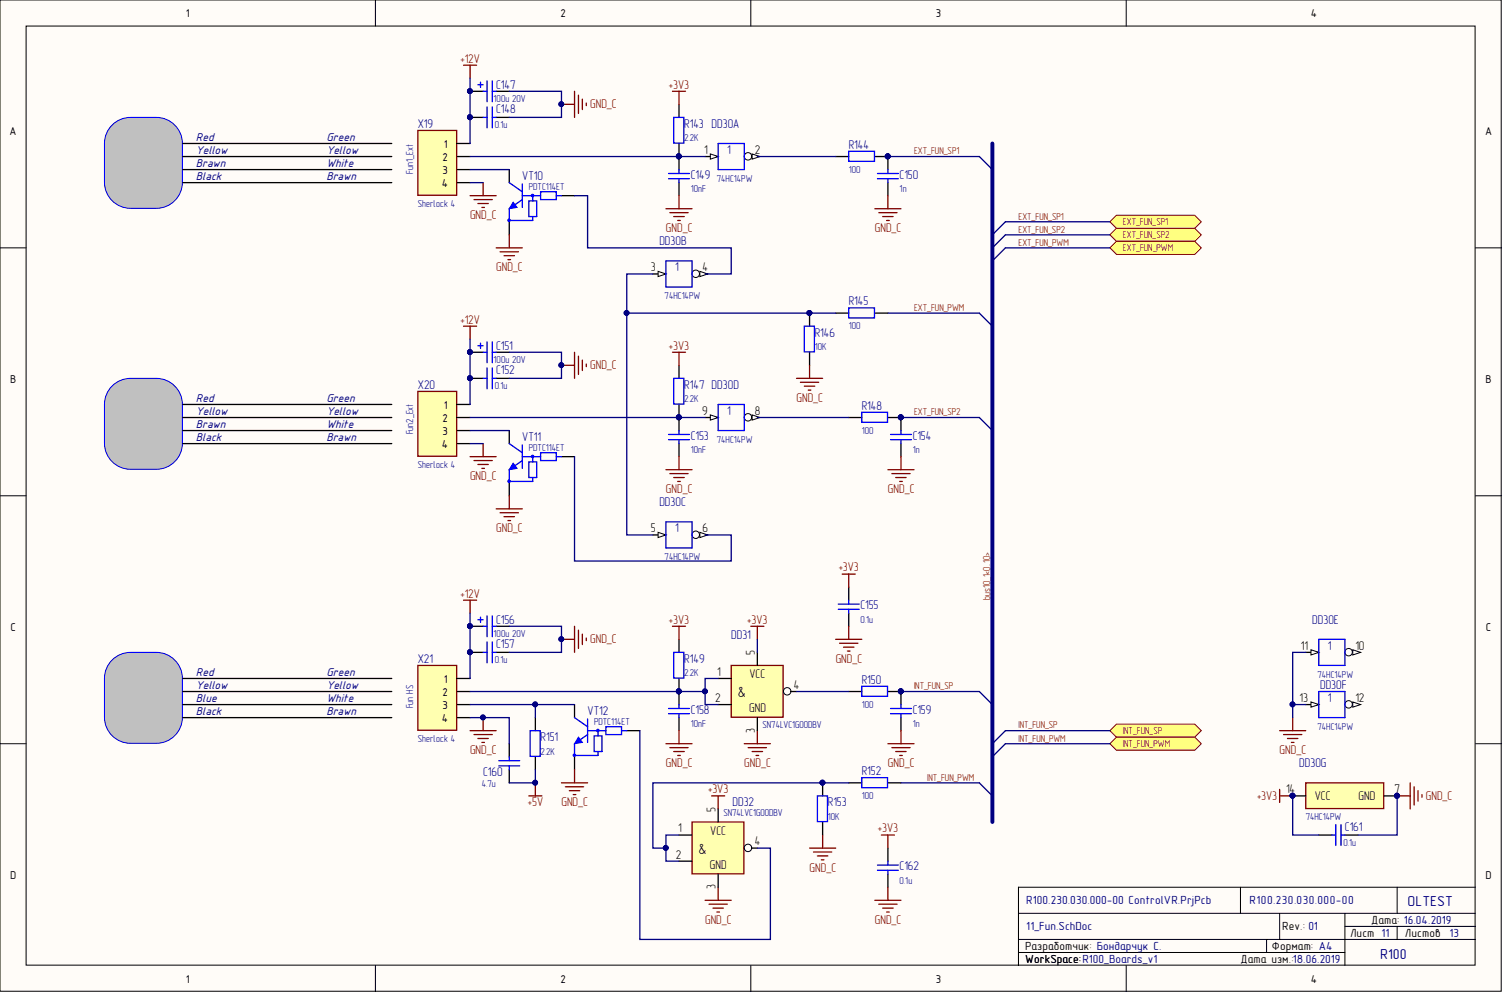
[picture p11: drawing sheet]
<svg xmlns="http://www.w3.org/2000/svg" width="292mm" height="193mm" viewBox="0 0 292 193" stroke-linecap="round" stroke-linejoin="round" font-family="sans-serif">
<defs><g id="words">
<g font-size="2.9">
<text x="143.4" y="135.5">&amp;</text>
<text x="135.8" y="165.9">&amp;</text>
</g>
<g font-size="2.8" fill="#000080">
<text x="273.6" y="176.1">OLTEST</text>
<text x="268.2" y="186.3">R100</text>
</g>
<g font-size="2.5" fill="#800000">
<text x="89.5" y="12.2">+12V</text>
<text x="130" y="17.2">+3V3</text>
<text x="114.7" y="21">GND_C</text>
<text x="91.4" y="42.6">GND_C</text>
<text x="129.4" y="45.1">GND_C</text>
<text x="170" y="45.1">GND_C</text>
<text x="96.4" y="52.7">GND_C</text>
<text x="89.5" y="62.9">+12V</text>
<text x="114.7" y="71.8">GND_C</text>
<text x="130" y="67.9">+3V3</text>
<text x="154.8" y="78.1">GND_C</text>
<text x="91.4" y="93.3">GND_C</text>
<text x="129.4" y="95.8">GND_C</text>
<text x="172.6" y="95.8">GND_C</text>
<text x="96.4" y="103.4">GND_C</text>
<text x="163" y="111.1">+3V3</text>
<text x="89.5" y="116.1">+12V</text>
<text x="114.7" y="125">GND_C</text>
<text x="130" y="121.2">+3V3</text>
<text x="145.2" y="121.2">+3V3</text>
<text x="162.4" y="128.8">GND_C</text>
<text x="91.4" y="146.6">GND_C</text>
<text x="129.4" y="149.1">GND_C</text>
<text x="144.6" y="149.1">GND_C</text>
<text x="172.6" y="149.1">GND_C</text>
<text x="248.7" y="146.6">GND_C</text>
<text x="137.6" y="154.2">+3V3</text>
<text x="244.3" y="155.4">+3V3</text>
<text x="277.1" y="155.4">GND_C</text>
<text x="102.6" y="156.7">+5V</text>
<text x="109.1" y="156.7">GND_C</text>
<text x="170.6" y="161.8">+3V3</text>
<text x="157.3" y="169.4">GND_C</text>
<text x="137" y="179.5">GND_C</text>
<text x="170" y="179.5">GND_C</text>
</g>
<g font-size="2.5" fill="#000080">
<text x="96.4" y="17.2">C147</text>
<text x="96.4" y="22.1">C148</text>
<text x="81.2" y="24.8">X19</text>
<text x="133" y="24.8">R143 DD30A</text>
<text x="141.3" y="29.9">1</text>
<text x="164.9" y="28.9">R144</text>
<text x="101.5" y="35">VT10</text>
<text x="134.2" y="34.7">C149</text>
<text x="174.8" y="34.7">C150</text>
<text x="128.2" y="47.7">DD30B</text>
<text x="131.2" y="52.7">1</text>
<text x="164.9" y="59.3">R145</text>
<text x="158.3" y="65.4">R146</text>
<text x="96.4" y="67.9">C151</text>
<text x="81.2" y="75.6">X20</text>
<text x="96.4" y="72.8">C152</text>
<text x="133" y="75.6">R147 DD30D</text>
<text x="141.3" y="80.6">1</text>
<text x="167.5" y="79.6">R148</text>
<text x="101.5" y="85.7">VT11</text>
<text x="134.2" y="85.4">C153</text>
<text x="177.4" y="85.4">C154</text>
<text x="128.2" y="98.4">DD30C</text>
<text x="131.2" y="103.4">1</text>
<text x="167.2" y="118.4">C155</text>
<text x="96.4" y="121.2">C156</text>
<text x="142.1" y="124.2">DD31</text>
<text x="255" y="121.2">DD30E</text>
<text x="81.2" y="128.8">X21</text>
<text x="96.4" y="126">C157</text>
<text x="133" y="128.8">R149</text>
<text x="258.1" y="126.3">1</text>
<text x="167.5" y="132.9">R150</text>
<text x="256.6" y="133.9">DD30F</text>
<text x="258.1" y="136.4">1</text>
<text x="114.2" y="138.9">VT12</text>
<text x="134.2" y="138.7">C158</text>
<text x="177.4" y="138.7">C159</text>
<text x="105.1" y="144">R151</text>
<text x="252.5" y="149.1">DD30G</text>
<text x="93.9" y="150.9">C160</text>
<text x="167.5" y="150.6">R152</text>
<text x="142.4" y="156.7">DD32</text>
<text x="160.9" y="156.7">R153</text>
<text x="261.4" y="161.5">C161</text>
<text x="174.8" y="169.1">C162</text>
</g>
<g font-size="2.5">
<text x="136.9" y="29.9">1</text>
<text x="146.7" y="29.9">2</text>
<text x="126.5" y="52.7">3</text>
<text x="136.5" y="52.7">4</text>
<text x="136.4" y="80.6">9</text>
<text x="146.7" y="80.6">8</text>
<text x="126.5" y="103.4">5</text>
<text x="136.5" y="103.4">6</text>
<text x="139.4" y="131.3">1</text>
<text x="145.7" y="131.8">VCC</text>
<text x="146.7" y="127.3" transform="rotate(-90 146.7 127.3)">5</text>
<text x="252.8" y="126.3">11</text>
<text x="263.4" y="126.3">10</text>
<text x="139" y="136.4">2</text>
<text x="154.3" y="133.9">4</text>
<text x="252.6" y="136.4">13</text>
<text x="263.4" y="136.4">12</text>
<text x="145.6" y="138.4">GND</text>
<text x="146.7" y="142.4" transform="rotate(-90 146.7 142.4)">3</text>
<text x="250" y="154.2">14</text>
<text x="255.5" y="155.4">VCC</text>
<text x="264" y="155.4">GND</text>
<text x="271" y="154.2">7</text>
<text x="131.8" y="161.8">1</text>
<text x="139.1" y="157.7" transform="rotate(-90 139.1 157.7)">5</text>
<text x="131.4" y="166.8">2</text>
<text x="138" y="162.3">VCC</text>
<text x="146.7" y="164.3">4</text>
<text x="138" y="168.9">GND</text>
<text x="139.1" y="172.8" transform="rotate(-90 139.1 172.8)">3</text>
</g>
<g font-size="2.3" fill="#000080">
<text x="199.5" y="175.7">R100.230.030.000-00 ControlVR.PrjPcb</text>
<text x="242.9" y="175.7">R100.230.030.000-00</text>
<text x="199.5" y="180.8">11_Fun.SchDoc</text>
<text x="281.7" y="182.1">13</text>
</g>
<g font-size="2.3">
<text x="266.5" y="179.5">Дата: 16.04.2019</text>
<text x="199.2" y="184.6">Разработчик: Бондарчук С.</text>
<text x="247.2" y="184.6">Формат: A4</text>
<text x="249.2" y="180.8">Rev.: 01</text>
<text x="262.4" y="182.1">Лист 11</text>
<text x="273.1" y="182.1">Листов</text>
<text x="199.2" y="187.1">WorkSpace:R100_Boards_v1</text>
<text x="199.2" y="187.1">WorkSpace:</text>
<text x="241.1" y="187.1">Дата изм.:18.06.2019</text>
</g>
<g font-size="2.1">
<text x="36.1" y="3.4">1</text>
<text x="109" y="3.4">2</text>
<text x="181.9" y="3.4">3</text>
<text x="254.8" y="3.4">4</text>
<text x="1.9" y="26.2">A</text>
<text x="86.3" y="28.7">1</text>
<text x="288.6" y="26.2">A</text>
<text x="86" y="31.3">2</text>
<text x="86" y="33.8">3</text>
<text x="85.9" y="36.3">4</text>
<text x="1.9" y="74.4">B</text>
<text x="288.7" y="74.4">B</text>
<text x="86" y="82">2</text>
<text x="86.3" y="79.4">1</text>
<text x="85.9" y="87.1">4</text>
<text x="86" y="84.5">3</text>
<text x="2" y="122.5">C</text>
<text x="288.8" y="122.5">C</text>
<text x="86" y="135.2">2</text>
<text x="86" y="137.8">3</text>
<text x="86.3" y="132.7">1</text>
<text x="85.9" y="140.3">4</text>
<text x="1.9" y="170.7">D</text>
<text x="288.7" y="170.7">D</text>
<text x="36.1" y="191">1</text>
<text x="109" y="191">2</text>
<text x="181.9" y="191">3</text>
<text x="254.8" y="191">4</text>
</g>
<g font-size="2.1" fill="#000080">
<text x="38.1" y="27.5">Red</text>
<text x="38.1" y="30">Yellow</text>
<text x="63.4" y="27.5">Green</text>
<text x="63.4" y="30">Yellow</text>
<text x="38.1" y="35.1">Black</text>
<text x="38.1" y="32.5">Brawn</text>
<text x="63.4" y="35.1">Brawn</text>
<text x="63.4" y="32.5">White</text>
<text x="38.1" y="78.2">Red</text>
<text x="38.1" y="80.7">Yellow</text>
<text x="38.1" y="83.2">Brawn</text>
<text x="63.4" y="78.2">Green</text>
<text x="63.4" y="80.7">Yellow</text>
<text x="63.4" y="83.2">White</text>
<text x="38.1" y="85.8">Black</text>
<text x="63.4" y="85.8">Brawn</text>
<text x="38.1" y="131.4">Red</text>
<text x="63.4" y="131.4">Green</text>
<text x="38.1" y="134">Yellow</text>
<text x="38.1" y="136.5">Blue</text>
<text x="63.4" y="134">Yellow</text>
<text x="63.4" y="136.5">White</text>
<text x="38.1" y="139">Black</text>
<text x="63.4" y="139">Brawn</text>
</g>
<g font-size="1.9" fill="#000080">
<text x="95.9" y="19.9">100u 20V</text>
<text x="96.2" y="24.9">0.1u</text>
<text x="133" y="27.5">2.2K</text>
<text x="80.3" y="33.7" transform="rotate(-90 80.3 33.7)">Fun1_Ext</text>
<text x="139.3" y="35.3">74HC14PW</text>
<text x="164.9" y="33.5">100</text>
<text x="81.2" y="40.1">Sherlock 4</text>
<text x="102.8" y="36.8">PDTC114ET</text>
<text x="134.2" y="37.4">10nF</text>
<text x="174.8" y="37.4">1n</text>
<text x="129.2" y="58.1">74HC14PW</text>
<text x="164.9" y="64">100</text>
<text x="95.9" y="70.6">100u 20V</text>
<text x="158.3" y="68">10K</text>
<text x="96.2" y="75.6">0.1u</text>
<text x="133" y="78.2">2.2K</text>
<text x="80.3" y="84.4" transform="rotate(-90 80.3 84.4)">Fun2_Ext</text>
<text x="102.8" y="87.6">PDTC114ET</text>
<text x="134.2" y="88.1">10nF</text>
<text x="139.3" y="86">74HC14PW</text>
<text x="167.5" y="84.3">100</text>
<text x="177.4" y="88.1">1n</text>
<text x="81.2" y="90.9">Sherlock 4</text>
<text x="129.2" y="108.9">74HC14PW</text>
<text x="95.9" y="123.8">100u 20V</text>
<text x="167.2" y="121">0.1u</text>
<text x="96.2" y="128.9">0.1u</text>
<text x="133" y="131.4">2.2K</text>
<text x="256" y="131.7">74HC14PW</text>
<text x="80.3" y="137.7" transform="rotate(-90 80.3 137.7)">Fun HS</text>
<text x="167.5" y="137.5">100</text>
<text x="115.5" y="140.8">PDTC114ET</text>
<text x="134.2" y="141.3">10nF</text>
<text x="148.2" y="141.6">SN74LVC1G00DBV</text>
<text x="177.4" y="141.3">1n</text>
<text x="256" y="141.8">74HC14PW</text>
<text x="81.2" y="144.1">Sherlock 4</text>
<text x="105.1" y="146.6">2.2K</text>
<text x="93.6" y="153">4.7u</text>
<text x="167.5" y="155.3">100</text>
<text x="140.6" y="158.6">SN74LVC1G00DBV</text>
<text x="160.9" y="159.3">10K</text>
<text x="253.8" y="159.3">74HC14PW</text>
<text x="261.1" y="164.4">0.1u</text>
<text x="174.8" y="171.7">0.1u</text>
</g>
<g font-size="1.9" fill="#800000">
<text x="177.6" y="30">EXT_FUN_SP1</text>
<text x="197.9" y="47.7">EXT_FUN_PWM</text>
<text x="197.9" y="45.2">EXT_FUN_SP2</text>
<text x="197.9" y="42.7">EXT_FUN_SP1</text>
<text x="218.2" y="46.2">EXT_FUN_SP2</text>
<text x="218.2" y="43.7">EXT_FUN_SP1</text>
<text x="218.2" y="48.8">EXT_FUN_PWM</text>
<text x="177.6" y="60.4">EXT_FUN_PWM</text>
<text x="177.6" y="80.7">EXT_FUN_SP2</text>
<text x="192.4" y="116.6" transform="rotate(-90 192.4 116.6)">bus10_1&lt;0..10&gt;</text>
<text x="177.6" y="134">INT_FUN_SP</text>
<text x="197.9" y="141.6">INT_FUN_SP</text>
<text x="218.2" y="142.6">INT_FUN_SP</text>
<text x="197.9" y="144.1">INT_FUN_PWM</text>
<text x="218.2" y="145.1">INT_FUN_PWM</text>
<text x="180.2" y="151.7">INT_FUN_PWM</text>
</g>
</g></defs>
<g fill="#fffcf8" stroke="#000" stroke-width=".19">
<path d="M0 0h291.8v192.6h-291.8z"/>
<path d="M5.1 5.1h281.6v182.5h-281.6z"/>
</g>
<g fill="none" stroke="#000" stroke-width=".19">
<path d="M73 0v5.1M145.9 0v5.1M218.9 0v5.1M0 48.2h5.1M286.8 48.2h5M0 96.3h5.1M286.8 96.3h5M0 144.5h5.1M286.8 144.5h5M197.9 177.5h88.9M241.1 172.4v5.1M248.7 177.5v5.1"/>
<path d="M261.4 177.5v10.1M271.5 172.4v5.1M286.8 172.4h-88.9v15.2M73 187.6v5.1M145.9 187.6v5.1M197.9 185.1h63.5M197.9 182.6h88.9M218.9 187.6v5.1M246.2 182.6v2.5M261.4 180h25.4M271.5 180v2.6"/>
</g>
<path d="M81.2 76.1h7.5v12.6h-7.5z" fill="#ffffb0" stroke="#800000" stroke-width=".25"/>
<path d="M88.8 78.6h2.6M88.8 81.1h2.6M88.8 83.7h2.6M88.8 86.2h2.6M99 83.7v2.5M99 93.8v2.5M109.1 88.7h2.6" fill="none" stroke="#000" stroke-width=".25"/>
<path d="M99 86.2l2.5 1.8M101.5 89.5l-2.5 1.8v2.3h4.5M101.5 86.5v4.5M101.5 88.7h3.6" fill="none" stroke="#00f" stroke-width=".25"/>
<path d="M99.7 90l.8 1-1.5 .3z" fill="#00f"/>
<path d="M99.7 90l.8 1-1.5 .3z" fill="none" stroke="#00f" stroke-width=".19"/>
<g fill="none" stroke="#00f" stroke-width=".25">
<path d="M92.9 67.2h1M93.4 66.7v1M93.9 68.5h.8M93.9 73.5h.8M94.7 66.4v4.1M94.7 71.5v4.1M95.7 68.5h.7M95.7 66.4v4.1M95.7 71.5v4.1M95.7 73.5h.7M102.8 89.8h1.5v3h-1.5zM103.5 88.7v1.1"/>
<path d="M103.5 92.8v.8M105.1 88h3v1.5h-3zM108.1 88.7h1"/>
<circle cx="98.9" cy="93.5" r=".22"/>
<circle cx="103.5" cy="88.7" r=".22"/>
</g>
<g fill="none" stroke="#800000" stroke-width=".25">
<path d="M90.1 63.4h2.5M91.4 63.4v2.5M109.1 71h2.6M111.7 68.5v5M112.4 69.2v3.6M113.2 70v2M113.9 70.7v.5M91.4 88.7h5M92.1 89.5h3.6M92.9 90.3h2M93.6 91h.5M93.9 86.2v2.5"/>
<path d="M96.4 98.9h5.1M97.2 99.6h3.5M99 96.3v2.6M98 100.4h2M98.7 101.2h.5"/>
</g>
<path d="M91.4 68.5h2.5M91.4 73.5h2.5M96.4 68.5h2.6M96.4 73.5h2.6" fill="none" stroke="#000" stroke-width=".25"/>
<g fill="#000080" stroke="#000080" stroke-width=".19">
<circle cx="91.3" cy="68.4" r=".47"/>
<circle cx="91.3" cy="73.5" r=".47"/>
<circle cx="109.1" cy="71" r=".47"/>
</g>
<path d="M253.8 152.1h15.1v5h-15.1z" fill="#ffffb0" stroke="#800000" stroke-width=".25"/>
<path d="M132 71v2.5M132 78.6v5.1M132 86.2v2.5M164.9 81.1h2.6M172.6 81.1h2.5v2.6M175.1 86.2v2.5M251.2 154.7h2.6M269 154.7h2.5" fill="none" stroke="#000" stroke-width=".25"/>
<g fill="#000080" stroke="#000080" stroke-width=".19">
<circle cx="251.2" cy="154.6" r=".47"/>
<circle cx="271.5" cy="154.6" r=".47"/>
<circle cx="131.9" cy="81.1" r=".47"/>
<circle cx="175.1" cy="81.1" r=".47"/>
</g>
<path d="M130.9 73.5h2v5h-2zM129.9 85.4h4.1M129.9 84.4h4.1M132 83.7v.7M132 85.4v.8M167.5 80.1h5v2h-5zM173.1 85.4h4M173.1 84.4h4M175.1 83.7v.7M175.1 85.4v.8" fill="none" stroke="#00f" stroke-width=".25"/>
<path d="M130.7 68.5h2.5M132 68.5v2.5M129.4 91.3h5.1M130.2 92h3.5M130.9 92.8h2.1M131.7 93.6h.5M132 88.7v2.6M172.6 91.3h5M173.3 92h3.6M174.1 92.8h2M174.8 93.6h.6M175.1 88.7v2.6" fill="none" stroke="#800000" stroke-width=".25"/>
<g fill="#ffff80" stroke="#800000" stroke-width=".19">
<path d="M215.7 45.6l1.3-1.2h15.2l1.3 1.2-1.3 1.3h-15.2z" fill-rule="evenodd"/>
<path d="M215.7 48.2l1.3-1.3h15.2l1.3 1.3-1.3 1.2h-15.2z" fill-rule="evenodd"/>
</g>
<path d="M248.7 153.4v2.5M248.7 154.7h2.5M271.5 154.7h2.6M274.1 152.1v5.1M274.8 152.9v3.5M275.6 153.7v2M276.4 154.4v.5" fill="none" stroke="#800000" stroke-width=".25"/>
<g fill="#000080" stroke="#000080" stroke-width=".19">
<circle cx="251.2" cy="154.6" r=".47"/>
<circle cx="271.5" cy="154.6" r=".47"/>
</g>
<path d="M256.3 162.3h2.5M261.4 162.3h2.5" fill="none" stroke="#000" stroke-width=".25"/>
<path d="M258.8 162.3h.8M259.6 160.2v4.1M260.6 160.2v4.1M260.6 162.3h.8" fill="none" stroke="#00f" stroke-width=".25"/>
<path d="M81.2 25.3h7.5v12.7h-7.5z" fill="#ffffb0" stroke="#800000" stroke-width=".25"/>
<path d="M88.8 27.9h2.6M88.8 30.4h2.6M88.8 33h2.6M88.8 35.5h2.6M99 33v2.5M109.1 38h2.6M99 43.1v2.5" fill="none" stroke="#000" stroke-width=".25"/>
<path d="M99 35.5l2.5 1.8M101.5 38.8l-2.5 1.8v2.2h4.5M101.5 35.7v4.6M101.5 38h3.6" fill="none" stroke="#00f" stroke-width=".25"/>
<path d="M99.7 39.3l.8 1-1.5 .3z" fill="#00f"/>
<path d="M99.7 39.3l.8 1-1.5 .3z" fill="none" stroke="#00f" stroke-width=".19"/>
<g fill="none" stroke="#00f" stroke-width=".25">
<path d="M92.9 16.5h1M93.4 16v1M93.9 17.7h.8M94.7 15.7v4.1M95.7 17.7h.7M95.7 15.7v4.1M93.9 22.8h.8M94.7 20.8v4M95.7 20.8v4M95.7 22.8h.7M102.8 39h1.5v3.1h-1.5zM103.5 38v1"/>
<path d="M105.1 37.3h3v1.5h-3zM108.1 38h1M129.9 34.7h4.1M129.9 33.7h4.1M130.9 22.8h2v5h-2zM132 33v.7M132 34.7v.8M164.9 29.4h5v2h-5zM170.5 34.7h4.1M170.5 33.7h4.1M172.6 33v.7M172.6 34.7v.8"/>
<path d="M103.5 42.1v.7M164.9 59.8h5v2h-5zM156.3 63.4h2v5h-2z"/>
<circle cx="103.5" cy="38" r=".22"/>
<circle cx="98.9" cy="42.8" r=".22"/>
</g>
<g fill="none" stroke="#800000" stroke-width=".25">
<path d="M90.1 12.7h2.5M91.4 12.7v2.5M111.7 17.7v5.1M112.4 18.5v3.6M113.2 19.3v2M130.7 17.7h2.5M132 17.7v2.6M91.4 38h5M92.1 38.8h3.6M92.9 39.5h2M93.9 35.5v2.5M109.1 20.3h2.6"/>
<path d="M113.9 20v.5M132 38v2.6M172.6 38v2.6M93.6 40.3h.5M96.4 48.2h5.1M97.2 48.9h3.5M98 49.7h2M98.7 50.5h.5M99 45.6v2.6M129.4 40.6h5.1M130.2 41.3h3.5M130.9 42.1h2.1"/>
<path d="M131.7 42.8h.5M170 40.6h5.1M170.8 41.3h3.5M171.5 42.1h2.1M172.3 42.8h.5"/>
</g>
<g fill="none" stroke="#000" stroke-width=".25">
<path d="M91.4 17.7h2.5M96.4 17.7h2.6M91.4 22.8h2.5M96.4 22.8h2.6M132 20.3v2.5M132 27.9v5.1M132 35.5v2.5M162.4 30.4h2.5M170 30.4h2.6v2.6M172.6 35.5v2.5M157.3 60.8v2.6M157.3 68.5v2.5"/>
<path d="M162.4 60.8h2.5M170 60.8h2.6"/>
</g>
<g fill="#000080" stroke="#000080" stroke-width=".19">
<circle cx="91.3" cy="17.7" r=".47"/>
<circle cx="91.3" cy="22.8" r=".47"/>
<circle cx="109.1" cy="20.2" r=".47"/>
<circle cx="131.9" cy="30.4" r=".47"/>
<circle cx="157.3" cy="60.8" r=".47"/>
<circle cx="172.5" cy="30.4" r=".47"/>
</g>
<path d="M215.7 43.1l1.3-1.3h15.2l1.3 1.3-1.3 1.3h-15.2z" fill-rule="evenodd" fill="#ffff80" stroke="#800000" stroke-width=".19"/>
<path d="M154.8 73.5h5.1M155.6 74.3h3.5M156.3 75h2M157.1 75.8h.5M157.3 71v2.5" fill="none" stroke="#800000" stroke-width=".25"/>
<path d="M190.3 30.4l2.6 2.6M195.4 43.1l-2.5 2.5M195.4 45.6l-2.5 2.6M195.4 48.2l-2.5 2.5M190.3 60.8l2.6 2.6M190.3 81.1l2.6 2.6" fill="none" stroke="#000080" stroke-width=".25"/>
<path d="M81.2 129.3h7.5v12.6h-7.5z" fill="#ffffb0" stroke="#800000" stroke-width=".25"/>
<path d="M88.8 131.8h2.6M88.8 134.4h2.6M88.8 136.9h2.6M88.8 139.5h2.6M111.7 136.9v2.6M111.7 147.1v2.5M121.8 142h2.5" fill="none" stroke="#000" stroke-width=".25"/>
<path d="M111.7 139.5l2.5 1.7M114.2 139.7v4.6M114.2 142.8l-2.5 1.7v2.3h4.5M114.2 142h3.5" fill="none" stroke="#00f" stroke-width=".25"/>
<path d="M112.4 143.3l.8 1-1.5 .2z" fill="#00f"/>
<path d="M112.4 143.3l.8 1-1.5 .2z" fill="none" stroke="#00f" stroke-width=".19"/>
<g fill="none" stroke="#00f" stroke-width=".25">
<path d="M93.4 119.9v1M94.7 119.7v4M95.7 119.7v4M92.9 120.4h1M93.9 121.7h.8M93.9 126.8h.8M94.7 124.7v4.1M95.7 121.7h.7M95.7 124.7v4.1M95.7 126.8h.7M129.9 138.7h4.1M129.9 137.7h4.1"/>
<path d="M130.9 126.8h2v5h-2zM132 136.9v.8M132 138.7v.8M167.5 133.4h5v1.9h-5zM173.1 138.7h4M173.1 137.7h4M175.1 136.9v.8M175.1 138.7v.8M96.9 147.8h4.1M96.9 148.8h4.1M99 147.1v.7M99 148.8v.8"/>
<path d="M103 142h2v5h-2zM115.5 143h1.5v3h-1.5zM116.2 142v1M116.2 146v.8M117.7 141.2h3.1v1.6h-3.1zM120.8 142h1M158.9 154.7h1.9v5h-1.9zM167.5 151.1h5v2h-5z"/>
<circle cx="111.6" cy="146.8" r=".22"/>
<circle cx="116.2" cy="142" r=".22"/>
</g>
<g fill="none" stroke="#800000" stroke-width=".25">
<path d="M90.1 116.6h2.5M91.4 116.6v2.6M93.9 139.5v2.5M109.1 124.2h2.6M111.7 121.7v5.1M112.4 122.5v3.5M113.2 123.2v2.1M113.9 124v.5M130.7 121.7h2.5M132 121.7v2.5M91.4 142h5M92.1 142.8h3.6"/>
<path d="M92.9 143.5h2M93.6 144.3h.5M102.8 154.7h2.5M104 152.1v2.6M109.1 152.1h5.1M109.9 152.9h3.5M110.6 153.7h2.1M111.4 154.4h.5M111.7 149.6v2.5M129.4 144.5h5.1M130.2 145.3h3.5M130.9 146h2.1"/>
<path d="M131.7 146.8h.5M132 142v2.5M172.6 144.5h5M173.3 145.3h3.6M174.1 146h2M174.8 146.8h.6M175.1 142v2.5M157.3 164.8h5.1M158.1 165.6h3.5M158.9 166.3h2M159.6 167.1h.5M159.9 162.3v2.5"/>
</g>
<g fill="#000080" stroke="#000080" stroke-width=".19">
<circle cx="93.9" cy="139.4" r=".47"/>
<circle cx="91.3" cy="121.7" r=".47"/>
<circle cx="91.3" cy="126.7" r=".47"/>
<circle cx="109.1" cy="124.2" r=".47"/>
<circle cx="131.9" cy="134.3" r=".47"/>
<circle cx="175.1" cy="134.3" r=".47"/>
<circle cx="159.8" cy="152.1" r=".47"/>
<circle cx="104" cy="152.1" r=".47"/>
</g>
<g fill="none" stroke="#000" stroke-width=".25">
<path d="M91.4 121.7h2.5M91.4 126.8h2.5M96.4 121.7h2.6M96.4 126.8h2.6M104 139.5v2.5M132 124.2v2.6M132 131.8v5.1M132 139.5v2.5M164.9 134.4h2.6M172.6 134.4h2.5v2.5M175.1 139.5v2.5M99 144.5v2.6"/>
<path d="M99 149.6v2.5M104 147.1v2.5M159.9 152.1v2.6M159.9 159.7v2.6M164.9 152.1h2.6M172.6 152.1h2.5"/>
</g>
<path d="M190.3 134.4l2.6 2.5M190.3 152.1l2.6 2.6" fill="none" stroke="#000080" stroke-width=".25"/>
<g fill="#ffff80" stroke="#800000" stroke-width=".19">
<path d="M215.7 142l1.3-1.3h15.2l1.3 1.3-1.3 1.3h-15.2z" fill-rule="evenodd"/>
<path d="M215.7 144.5l1.3-1.2h15.2l1.3 1.2-1.3 1.3h-15.2z" fill-rule="evenodd"/>
</g>
<path d="M195.4 142l-2.5 2.5M195.4 144.5l-2.5 2.6" fill="none" stroke="#000080" stroke-width=".25"/>
<path d="M261.4 126.8h2.5" fill="none" stroke="#000" stroke-width=".25"/>
<circle cx="262.1" cy="126.7" r=".72" fill="#fffcf8" stroke="#000" stroke-width=".19"/>
<path d="M262.9 126.3l1.5 .5-1.5 .5z" fill="#fffcf8"/>
<path d="M262.9 126.3l1.5 .5-1.5 .5z" fill="none" stroke="#000" stroke-width=".19"/>
<path d="M253.8 126.8h2.5" fill="none" stroke="#000" stroke-width=".25"/>
<path d="M254.8 126.3l1.5 .5-1.5 .5z" fill="#fffcf8"/>
<path d="M254.8 126.3l1.5 .5-1.5 .5z" fill="none" stroke="#000" stroke-width=".19"/>
<path d="M256.3 124.2h5.1v5.1h-5.1z" fill="none" stroke="#00f" stroke-width=".25"/>
<path d="M137 30.4h2.6" fill="none" stroke="#000" stroke-width=".25"/>
<path d="M138 29.9l1.6 .5-1.6 .5z" fill="#fffcf8"/>
<path d="M138 29.9l1.6 .5-1.6 .5z" fill="none" stroke="#000" stroke-width=".19"/>
<path d="M144.6 30.4h2.6" fill="none" stroke="#000" stroke-width=".25"/>
<circle cx="145.4" cy="30.4" r=".72" fill="#fffcf8" stroke="#000" stroke-width=".19"/>
<path d="M146.2 29.9l1.5 .5-1.5 .5z" fill="#fffcf8"/>
<path d="M146.2 29.9l1.5 .5-1.5 .5z" fill="none" stroke="#000" stroke-width=".19"/>
<path d="M139.6 27.9h5v5.1h-5z" fill="none" stroke="#00f" stroke-width=".25"/>
<path d="M126.9 53.2h2.5" fill="none" stroke="#000" stroke-width=".25"/>
<path d="M127.9 52.7l1.5 .5-1.5 .5z" fill="#fffcf8"/>
<path d="M127.9 52.7l1.5 .5-1.5 .5z" fill="none" stroke="#000" stroke-width=".19"/>
<path d="M134.5 53.2h2.5" fill="none" stroke="#000" stroke-width=".25"/>
<circle cx="135.2" cy="53.2" r=".72" fill="#fffcf8" stroke="#000" stroke-width=".19"/>
<path d="M136 52.7l1.5 .5-1.5 .5z" fill="#fffcf8"/>
<path d="M136 52.7l1.5 .5-1.5 .5z" fill="none" stroke="#000" stroke-width=".19"/>
<path d="M129.4 50.7h5.1v5.1h-5.1z" fill="none" stroke="#00f" stroke-width=".25"/>
<path d="M134.5 104h2.5" fill="none" stroke="#000" stroke-width=".25"/>
<circle cx="135.2" cy="103.9" r=".72" fill="#fffcf8" stroke="#000" stroke-width=".19"/>
<path d="M136 103.4l1.5 .6-1.5 .5z" fill="#fffcf8"/>
<path d="M136 103.4l1.5 .6-1.5 .5z" fill="none" stroke="#000" stroke-width=".19"/>
<path d="M126.9 104h2.5" fill="none" stroke="#000" stroke-width=".25"/>
<path d="M127.9 103.4l1.5 .6-1.5 .5z" fill="#fffcf8"/>
<path d="M127.9 103.4l1.5 .6-1.5 .5z" fill="none" stroke="#000" stroke-width=".19"/>
<path d="M129.4 101.4h5.1v5.1h-5.1z" fill="none" stroke="#00f" stroke-width=".25"/>
<path d="M144.6 81.1h2.6" fill="none" stroke="#000" stroke-width=".25"/>
<circle cx="145.4" cy="81.1" r=".72" fill="#fffcf8" stroke="#000" stroke-width=".19"/>
<path d="M146.2 80.6l1.5 .5-1.5 .5z" fill="#fffcf8"/>
<path d="M146.2 80.6l1.5 .5-1.5 .5z" fill="none" stroke="#000" stroke-width=".19"/>
<path d="M137 81.1h2.6" fill="none" stroke="#000" stroke-width=".25"/>
<path d="M138 80.6l1.6 .5-1.6 .5z" fill="#fffcf8"/>
<path d="M138 80.6l1.6 .5-1.6 .5z" fill="none" stroke="#000" stroke-width=".19"/>
<path d="M139.6 78.6h5v5.1h-5z" fill="none" stroke="#00f" stroke-width=".25"/>
<path d="M261.4 136.9h2.5" fill="none" stroke="#000" stroke-width=".25"/>
<circle cx="262.1" cy="136.9" r=".72" fill="#fffcf8" stroke="#000" stroke-width=".19"/>
<path d="M262.9 136.4l1.5 .5-1.5 .5z" fill="#fffcf8"/>
<path d="M262.9 136.4l1.5 .5-1.5 .5z" fill="none" stroke="#000" stroke-width=".19"/>
<path d="M253.8 136.9h2.5" fill="none" stroke="#000" stroke-width=".25"/>
<path d="M254.8 136.4l1.5 .5-1.5 .5z" fill="#fffcf8"/>
<path d="M254.8 136.4l1.5 .5-1.5 .5z" fill="none" stroke="#000" stroke-width=".19"/>
<path d="M162.9 117.4h4.1M162.9 118.4h4.1M164.9 116.6v.8M164.9 118.4v.8M256.3 134.4h5.1v5.1h-5.1zM170.5 168.1h4.1M170.5 169.1h4.1M172.6 167.3v.8M172.6 169.1v.8" fill="none" stroke="#00f" stroke-width=".25"/>
<g fill="none" stroke="#800000" stroke-width=".25">
<path d="M163.7 111.6h2.5M164.9 111.6v2.5M145.9 121.7h2.6M147.2 121.7v2.5M162.4 124.2h5.1M163.2 125h3.5M163.9 125.8h2.1M164.7 126.5h.5M164.9 121.7v2.5M251.2 139.5v2.5M138.3 154.7h2.5M139.6 154.7v2.5"/>
<path d="M144.6 144.5h5.1M145.4 145.3h3.6M146.2 146h2M146.9 146.8h.5M147.2 142v2.5M248.7 142h5.1M249.5 142.8h3.5M250.2 143.5h2M251 144.3h.5M137 175h5.1M137.8 175.7h3.5M138.6 176.5h2"/>
<path d="M139.3 177.2h.5M139.6 172.4v2.6M170 175h5.1M170.8 175.7h3.5M171.3 162.3h2.5M171.5 176.5h2.1M172.3 177.2h.5M172.6 162.3v2.5M172.6 172.4v2.6"/>
</g>
<path d="M164.9 114.1v2.5M164.9 119.2v2.5M172.6 164.8v2.5M172.6 169.9v2.5" fill="none" stroke="#000" stroke-width=".25"/>
<path d="M21.5 128.6a5.1 5.1 0 0 1 3.9-1.8h5a5.1 5.1 0 0 1 5.1 5v7.6a5.1 5.1 0 0 1-5.1 5h-5a5.1 5.1 0 0 1-5.1-5v-7.6a5 5 0 0 1 1.2-3.2z" fill="#c0c0c0" stroke="#00f" stroke-width=".19"/>
<path d="M35.5 131.8h40.6M35.5 134.4h40.6M35.5 136.9h40.6M35.5 139.5h40.6" fill="none" stroke="#000" stroke-width=".25"/>
<path d="M21.5 75.3a5.1 5.1 0 0 1 3.9-1.8h5a5.1 5.1 0 0 1 5.1 5.1v7.5a5.1 5.1 0 0 1-5.1 5.1h-5a5.1 5.1 0 0 1-5.1-5.1v-7.5a5 5 0 0 1 1.2-3.3z" fill="#c0c0c0" stroke="#00f" stroke-width=".19"/>
<path d="M35.5 78.6h40.6M35.5 81.1h40.6M35.5 83.7h40.6M35.5 86.2h40.6" fill="none" stroke="#000" stroke-width=".25"/>
<path d="M21.5 24.6a5.1 5.1 0 0 1 3.9-1.8h5a5.1 5.1 0 0 1 5.1 5.1v7.5a5.1 5.1 0 0 1-5.1 5.1h-5a5.1 5.1 0 0 1-5.1-5.1v-7.5a5 5 0 0 1 1.2-3.3z" fill="#c0c0c0" stroke="#00f" stroke-width=".19"/>
<path d="M35.5 27.9h40.6M35.5 30.4h40.6M35.5 33h40.6M35.5 35.5h40.6" fill="none" stroke="#000" stroke-width=".25"/>
<path d="M142.1 129.3h10.1v10.1h-10.1z" fill="#ffffb0" stroke="#800000" stroke-width=".25"/>
<path d="M139.6 131.8h2.5M139.6 136.9h2.5M147.2 126.8v2.5M147.2 139.5v2.5M152.3 134.4h2.5" fill="none" stroke="#000" stroke-width=".25"/>
<path d="M143.4 133.1h2.4v2.5h-2.4z" fill="#ffffb0" stroke="#ffffb0" stroke-width=".19"/>
<circle cx="153" cy="134.3" r=".72" fill="#fffcf8" stroke="#000" stroke-width=".19"/>
<path d="M134.5 159.7h10.1v10.1h-10.1z" fill="#ffffb0" stroke="#800000" stroke-width=".25"/>
<path d="M139.6 157.2v2.5M132 162.3h2.5M132 167.3h2.5M139.6 169.9v2.5M144.6 164.8h2.6" fill="none" stroke="#000" stroke-width=".25"/>
<path d="M135.8 163.5h2.4v2.5h-2.4z" fill="#ffffb0" stroke="#ffffb0" stroke-width=".19"/>
<circle cx="145.4" cy="164.8" r=".72" fill="#fffcf8" stroke="#000" stroke-width=".19"/>
<g fill="none" stroke="#000080" stroke-width=".25">
<path d="M91.4 15.2v12.7M99 17.7h10.1v5.1h-10.1M91.4 30.4h45.6M91.4 35.5h2.5M91.4 33h7.6M111.7 38h2.5v10.2h27.9v5h-5.1M147.2 30.4h15.2M172.6 30.4h17.7M126.9 53.2h-5.1v50.8h5.1M195.4 45.6h20.3M195.4 43.1h20.3M195.4 48.2h20.3"/>
<path d="M91.4 65.9v12.7M99 68.5h10.1v5h-10.1M121.8 60.8h40.6M172.6 60.8h17.7M91.4 81.1h45.6M91.4 86.2h2.5M91.4 83.7h7.6M111.7 88.7v20.3h30.4v-5h-5.1M147.2 81.1h17.7M175.1 81.1h15.2M91.4 119.2v12.6M91.4 136.9h20.3"/>
<path d="M91.4 139.5h7.6v5M99 121.7h10.1v5.1h-10.1M104 136.9v2.6M137 134.4v2.5h2.6M139.6 131.8h-2.6v2.6h-45.6M147.2 124.2v2.6M154.8 134.4h10.1M175.1 134.4h15.2M251.2 136.9h2.6M253.8 126.8h-2.6v12.7M104 149.6v2.5h-5M124.3 142v40.6h25.4v-17.8h-2.5"/>
<path d="M164.9 152.1h-38v12.7h2.5v-2.5h2.6M175.1 152.1h15.2M195.4 142h20.3M195.4 144.5h20.3M251.2 154.7v7.6h5.1M271.5 154.7v7.6h-7.6M129.4 164.8v2.5h2.6"/>
</g>
<g fill="#000080" stroke="#000080" stroke-width=".19">
<circle cx="91.3" cy="73.5" r=".47"/>
<circle cx="91.3" cy="68.4" r=".47"/>
<circle cx="109.1" cy="71" r=".47"/>
<circle cx="131.9" cy="81.1" r=".47"/>
<circle cx="251.2" cy="154.6" r=".47"/>
<circle cx="271.5" cy="154.6" r=".47"/>
<circle cx="91.3" cy="22.8" r=".47"/>
<circle cx="91.3" cy="17.7" r=".47"/>
<circle cx="109.1" cy="20.2" r=".47"/>
<circle cx="131.9" cy="30.4" r=".47"/>
<circle cx="121.8" cy="60.8" r=".47"/>
<circle cx="157.3" cy="60.8" r=".47"/>
<circle cx="175.1" cy="81.1" r=".47"/>
<circle cx="172.5" cy="30.4" r=".47"/>
<circle cx="91.3" cy="126.7" r=".47"/>
<circle cx="91.3" cy="121.7" r=".47"/>
<circle cx="109.1" cy="124.2" r=".47"/>
<circle cx="175.1" cy="134.3" r=".47"/>
<circle cx="104" cy="136.9" r=".47"/>
<circle cx="93.9" cy="139.4" r=".47"/>
<circle cx="104" cy="152.1" r=".47"/>
<circle cx="251.2" cy="136.9" r=".47"/>
<circle cx="131.9" cy="134.3" r=".47"/>
<circle cx="137" cy="134.3" r=".47"/>
<circle cx="159.8" cy="152.1" r=".47"/>
<circle cx="129.4" cy="164.8" r=".47"/>
</g>
<path d="M192.9 27.9v131.8" fill="none" stroke="#000080" stroke-width=".76"/>
<use href="#words"/>
</svg>
